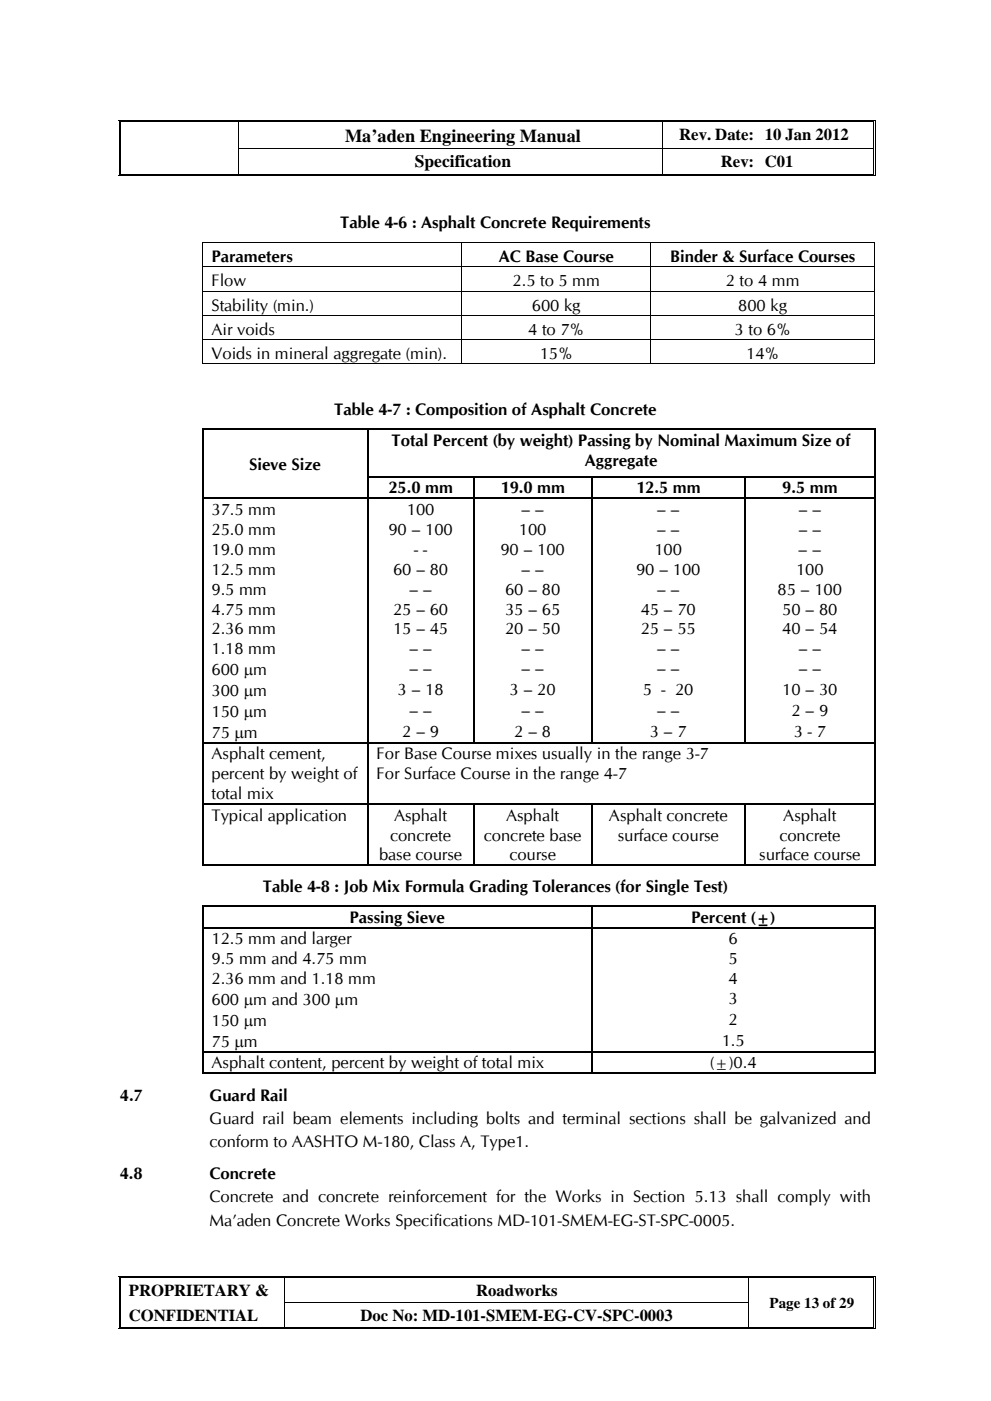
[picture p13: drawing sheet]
<svg xmlns="http://www.w3.org/2000/svg" width="210mm" height="297mm" viewBox="0 0 210 297" stroke-linecap="round" stroke-linejoin="round" font-family="sans-serif">
<defs><g id="words">
<text font-size="3.9" x="73.1" y="30">Ma’aden Engineering Manual</text>
<text font-size="3.7" x="87.9" y="35.5">Specification</text>
<g font-size="3.5">
<text x="144" y="29.7">Rev. Date: 10 Jan 2012</text>
<text x="152.8" y="35.3">Rev: C01</text>
<text x="72.1" y="48.4">Table 4-6 : Asphalt Concrete Requirements</text>
<text x="44.8" y="55.6">Parameters</text>
<text x="105.7" y="55.6">AC Base Course</text>
<text x="142" y="55.6">Binder &amp; Surface Courses</text>
<text x="44.8" y="60.7">Flow</text>
<text x="44.8" y="65.8">Stability (min.)</text>
<text x="108.6" y="60.7">2.5 to 5 mm</text>
<text x="112.7" y="65.8">600 kg</text>
<text x="153.9" y="60.7">2 to 4 mm</text>
<text x="156.5" y="65.8">800 kg</text>
<text x="44.8" y="70.9">Air voids</text>
<text x="112" y="70.9">4 to 7%</text>
<text x="155.7" y="70.9">3 to 6%</text>
<text x="44.8" y="76.1">Voids in mineral aggregate (min).</text>
<text x="114.4" y="76.1">15%</text>
<text x="158.2" y="76.1">14%</text>
<text x="70.9" y="87.9">Table 4-7 : Composition of Asphalt Concrete</text>
<text x="83" y="94.5">Total Percent (by weight) Passing by Nominal Maximum Size of</text>
<text x="52.8" y="99.5">Sieve Size</text>
<text x="124" y="98.7">Aggregate</text>
<text x="82.3" y="104.6">25.0 mm</text>
<text x="106.1" y="104.6">19.0 mm</text>
<text x="134.8" y="104.6">12.5 mm</text>
<text x="165.8" y="104.6">9.5 mm</text>
<text x="44.8" y="109.1">37.5 mm</text>
<text x="44.8" y="113.3">25.0 mm</text>
<text x="82.3" y="113.3">90 – 100</text>
<text x="86.2" y="109.1">100</text>
<text x="110" y="113.3">100</text>
<text x="110.5" y="109.1">– –</text>
<text x="139.2" y="109.1">– –</text>
<text x="139.2" y="113.3">– –</text>
<text x="169.2" y="109.1">– –</text>
<text x="169.2" y="113.3">– –</text>
<text x="44.8" y="117.5">19.0 mm</text>
<text x="87.7" y="117.5">- -</text>
<text x="106.1" y="117.5">90 – 100</text>
<text x="138.7" y="117.5">100</text>
<text x="169.2" y="117.5">– –</text>
<text x="44.8" y="121.8">12.5 mm</text>
<text x="83.3" y="121.8">60 – 80</text>
<text x="110.5" y="121.8">– –</text>
<text x="134.8" y="121.8">90 – 100</text>
<text x="168.7" y="121.8">100</text>
<text x="44.8" y="126">9.5 mm</text>
<text x="44.8" y="130.2">4.75 mm</text>
<text x="83.3" y="130.2">25 – 60</text>
<text x="86.7" y="126">– –</text>
<text x="107.1" y="126">60 – 80</text>
<text x="107.1" y="130.2">35 – 65</text>
<text x="135.8" y="130.2">45 – 70</text>
<text x="139.2" y="126">– –</text>
<text x="164.8" y="126">85 – 100</text>
<text x="165.8" y="130.2">50 – 80</text>
<text x="44.8" y="134.5">2.36 mm</text>
<text x="83.3" y="134.5">15 – 45</text>
<text x="107.1" y="134.5">20 – 50</text>
<text x="135.8" y="134.5">25 – 55</text>
<text x="165.8" y="134.5">40 – 54</text>
<text x="44.8" y="138.7">1.18 mm</text>
<text x="44.8" y="143.1">600 µm</text>
<text x="86.7" y="138.7">– –</text>
<text x="86.7" y="142.9">– –</text>
<text x="110.5" y="138.7">– –</text>
<text x="110.5" y="142.9">– –</text>
<text x="139.2" y="138.7">– –</text>
<text x="139.2" y="142.9">– –</text>
<text x="169.2" y="138.7">– –</text>
<text x="169.2" y="142.9">– –</text>
<text x="44.8" y="147.6">300 µm</text>
<text x="84.3" y="147.4">3 – 18</text>
<text x="108" y="147.4">3 – 20</text>
<text x="136.3" y="147.4">5 - 20</text>
<text x="165.8" y="147.4">10 – 30</text>
<text x="44.8" y="152">150 µm</text>
<text x="86.7" y="151.8">– –</text>
<text x="110.5" y="151.8">– –</text>
<text x="139.2" y="151.8">– –</text>
<text x="167.8" y="151.8">2 – 9</text>
<text x="44.8" y="156.4">75 µm</text>
<text x="44.8" y="160.9">Asphalt cement,</text>
<text x="79.8" y="160.9">For Base Course mixes usually in the range 3-7</text>
<text x="85.3" y="156.2">2 – 9</text>
<text x="109" y="156.2">2 – 8</text>
<text x="137.7" y="156.2">3 – 7</text>
<text x="168.2" y="156.2">3 - 7</text>
<text x="44.8" y="165.2">percent by weight of</text>
<text x="79.8" y="165.2">For Surface Course in the range 4-7</text>
<text x="44.8" y="169.4">total mix</text>
<text x="44.8" y="173.9">Typical application</text>
<text x="83.5" y="173.9">Asphalt</text>
<text x="107.3" y="173.9">Asphalt</text>
<text x="129.1" y="173.9">Asphalt concrete</text>
<text x="166" y="173.9">Asphalt</text>
<text x="82.7" y="178.1">concrete</text>
<text x="102.6" y="178.1">concrete base</text>
<text x="130.9" y="178.1">surface course</text>
<text x="165.2" y="178.1">concrete</text>
<text x="80.3" y="182.4">base course</text>
<text x="108" y="182.4">course</text>
<text x="160.9" y="182.4">surface course</text>
<text x="55.7" y="189">Table 4-8 : Job Mix Formula Grading Tolerances (for Single Test)</text>
<text x="74.1" y="195.6">Passing Sieve</text>
<text x="146.5" y="195.6">Percent (±)</text>
<text x="44.8" y="200.1">12.5 mm and larger</text>
<text x="154.4" y="200.1">6</text>
<text x="44.8" y="204.3">9.5 mm and 4.75 mm</text>
<text x="44.8" y="208.6">2.36 mm and 1.18 mm</text>
<text x="154.4" y="204.3">5</text>
<text x="154.4" y="208.6">4</text>
<text x="44.8" y="213">600 µm and 300 µm</text>
<text x="154.4" y="212.8">3</text>
<text x="44.8" y="217.4">150 µm</text>
<text x="44.8" y="221.8">75 µm</text>
<text x="153" y="221.7">1.5</text>
<text x="154.4" y="217.2">2</text>
<text x="44.8" y="226.4">Asphalt content, percent by weight of total mix</text>
<text x="150.4" y="226.4">(±)0.4</text>
<text x="25.4" y="233.3">4.7</text>
<text x="44.4" y="233.3">Guard Rail</text>
<text x="44.4" y="238.3">Guard rail beam elements including bolts and terminal sections shall be galvanized and</text>
<text x="44.4" y="243.2">conform to AASHTO M-180, Class A, Type1.</text>
<text x="25.4" y="249.9">4.8</text>
<text x="44.4" y="249.9">Concrete</text>
<text x="44.4" y="254.8">Concrete and concrete reinforcement for the Works in Section 5.13 shall comply with</text>
<text x="44.4" y="259.8">Ma’aden Concrete Works Specifications MD-101-SMEM-EG-ST-SPC-0005.</text>
<text x="27.3" y="274.7">PROPRIETARY &amp;</text>
<text x="100.9" y="274.7">Roadworks</text>
<text x="27.3" y="279.9">CONFIDENTIAL</text>
<text x="76.4" y="279.9">Doc No: MD-101-SMEM-EG-CV-SPC-0003</text>
</g>
<text font-size="3.2" x="163.1" y="277.2">Page 13 of 29</text>
</g></defs>
<g fill="#000">
<path d="M25.1 25.4h.2v1h-.2z" fill-rule="evenodd"/>
<path d="M25.1 25.4h.6v.2h-.6z" fill-rule="evenodd"/>
<path d="M25.1 31.4h.2v.6h-.2z" fill-rule="evenodd"/>
<path d="M25.1 36.8h.2v.5h-.2z" fill-rule="evenodd"/>
<path d="M25.1 37.2h.6v.1h-.6z" fill-rule="evenodd"/>
<path d="M25.5 25.7h.2v.7h-.2z" fill-rule="evenodd"/>
<path d="M25.5 25.7h.2v.2h-.2z" fill-rule="evenodd"/>
<path d="M25.5 31.4h.2v.6h-.2z" fill-rule="evenodd"/>
<path d="M25.5 36.8h.2v.2h-.2z" fill-rule="evenodd"/>
<path d="M25.5 36.8h.2v.2h-.2z" fill-rule="evenodd"/>
<path d="M50.6 25.9h.1v.5h-.1z" fill-rule="evenodd"/>
<path d="M50.6 25.4h.5v.2h-.5z" fill-rule="evenodd"/>
<path d="M50.6 25.7h.5v.2h-.5z" fill-rule="evenodd"/>
<path d="M50.6 31.4h.1v.6h-.1z" fill-rule="evenodd"/>
<path d="M50.6 36.8h.5v.2h-.5z" fill-rule="evenodd"/>
<path d="M50.6 37.2h.5v.1h-.5z" fill-rule="evenodd"/>
<path d="M140.3 25.9h.2v.5h-.2z" fill-rule="evenodd"/>
<path d="M140.3 25.4h.5v.2h-.5z" fill-rule="evenodd"/>
<path d="M140.3 25.7h.5v.2h-.5z" fill-rule="evenodd"/>
<path d="M140.3 31.4h.2v.6h-.2z" fill-rule="evenodd"/>
<path d="M140.3 36.8h.5v.2h-.5z" fill-rule="evenodd"/>
<path d="M140.3 37.2h.5v.1h-.5z" fill-rule="evenodd"/>
<path d="M160.4 25.4h.5v.2h-.5z" fill-rule="evenodd"/>
<path d="M160.4 25.7h.5v.2h-.5z" fill-rule="evenodd"/>
<path d="M160.4 31.4h.2v.1h-.2z" fill-rule="evenodd"/>
<path d="M160.4 36.8h.5v.2h-.5z" fill-rule="evenodd"/>
<path d="M160.4 37.2h.5v.1h-.5z" fill-rule="evenodd"/>
<path d="M185.2 25.4h.5v.2h-.5z" fill-rule="evenodd"/>
<path d="M185.2 25.7h.1v.7h-.1z" fill-rule="evenodd"/>
<path d="M185.2 25.7h.1v.2h-.1z" fill-rule="evenodd"/>
<path d="M185.2 31.4h.1v.6h-.1z" fill-rule="evenodd"/>
<path d="M185.2 37.2h.5v.1h-.5z" fill-rule="evenodd"/>
<path d="M185.2 36.8h.1v.2h-.1z" fill-rule="evenodd"/>
<path d="M185.2 36.8h.1v.2h-.1z" fill-rule="evenodd"/>
<path d="M185.5 25.4h.2v1h-.2z" fill-rule="evenodd"/>
<path d="M185.5 31.4h.2v.6h-.2z" fill-rule="evenodd"/>
<path d="M185.5 36.8h.2v.5h-.2z" fill-rule="evenodd"/>
<path d="M42.8 51.4h.2v.1h-.2z" fill-rule="evenodd"/>
<path d="M42.8 51.4h.2v.1h-.2z" fill-rule="evenodd"/>
<path d="M42.8 56.5h.2v.1h-.2z" fill-rule="evenodd"/>
<path d="M97.8 51.4h.2v.1h-.2z" fill-rule="evenodd"/>
<path d="M97.8 56.5h.2v.1h-.2z" fill-rule="evenodd"/>
<path d="M137.8 51.4h.2v.1h-.2z" fill-rule="evenodd"/>
<path d="M137.8 56.5h.2v.1h-.2z" fill-rule="evenodd"/>
<path d="M185.3 51.4h.2v.1h-.2z" fill-rule="evenodd"/>
<path d="M185.3 51.4h.2v.1h-.2z" fill-rule="evenodd"/>
<path d="M185.3 56.5h.2v.1h-.2z" fill-rule="evenodd"/>
<path d="M42.8 61.6h.2v.2h-.2z" fill-rule="evenodd"/>
<path d="M42.8 66.7h.2v.2h-.2z" fill-rule="evenodd"/>
<path d="M42.8 71.8h.2v.2h-.2z" fill-rule="evenodd"/>
<path d="M42.8 76.9h.2v.2h-.2z" fill-rule="evenodd"/>
<path d="M42.8 76.9h.2v.2h-.2z" fill-rule="evenodd"/>
<path d="M97.8 61.6h.2v.2h-.2z" fill-rule="evenodd"/>
<path d="M97.8 66.7h.2v.2h-.2z" fill-rule="evenodd"/>
<path d="M97.8 71.8h.2v.2h-.2z" fill-rule="evenodd"/>
<path d="M97.8 76.9h.2v.2h-.2z" fill-rule="evenodd"/>
<path d="M137.8 61.6h.2v.2h-.2z" fill-rule="evenodd"/>
<path d="M137.8 66.7h.2v.2h-.2z" fill-rule="evenodd"/>
<path d="M137.8 71.8h.2v.2h-.2z" fill-rule="evenodd"/>
<path d="M137.8 76.9h.2v.2h-.2z" fill-rule="evenodd"/>
<path d="M185.3 61.6h.2v.2h-.2z" fill-rule="evenodd"/>
<path d="M185.3 66.7h.2v.2h-.2z" fill-rule="evenodd"/>
<path d="M185.3 71.8h.2v.2h-.2z" fill-rule="evenodd"/>
<path d="M185.3 76.9h.2v.2h-.2z" fill-rule="evenodd"/>
<path d="M185.3 76.9h.2v.2h-.2z" fill-rule="evenodd"/>
<path d="M42.8 90.9h.3v.2h-.3z" fill-rule="evenodd"/>
<path d="M42.8 90.9h.3v.2h-.3z" fill-rule="evenodd"/>
<path d="M77.8 91.1h.2z" fill-rule="evenodd"/>
<path d="M77.8 90.9h.2v.2h-.2z" fill-rule="evenodd"/>
<path d="M185.3 90.9h.2v.2h-.2z" fill-rule="evenodd"/>
<path d="M185.3 90.9h.2v.2h-.2z" fill-rule="evenodd"/>
<path d="M42.8 101h.3v.2h-.3z" fill-rule="evenodd"/>
<path d="M42.8 105.5h.3v.2h-.3z" fill-rule="evenodd"/>
<path d="M77.8 101h.2v.2h-.2z" fill-rule="evenodd"/>
<path d="M77.8 105.5h.2v.2h-.2z" fill-rule="evenodd"/>
<path d="M100.3 101.2h.2z" fill-rule="evenodd"/>
<path d="M100.3 101h.2v.2h-.2z" fill-rule="evenodd"/>
<path d="M100.3 105.5h.2v.2h-.2z" fill-rule="evenodd"/>
<path d="M125.3 101.2h.2z" fill-rule="evenodd"/>
<path d="M125.3 101h.2v.2h-.2z" fill-rule="evenodd"/>
<path d="M125.3 105.5h.2v.2h-.2z" fill-rule="evenodd"/>
<path d="M157.8 101.2h.3z" fill-rule="evenodd"/>
<path d="M157.8 101h.3v.2h-.3z" fill-rule="evenodd"/>
<path d="M157.8 105.5h.3v.2h-.3z" fill-rule="evenodd"/>
<path d="M185.3 101h.2v.2h-.2z" fill-rule="evenodd"/>
<path d="M185.3 105.5h.2v.2h-.2z" fill-rule="evenodd"/>
<path d="M42.8 157.3h.3v.3h-.3z" fill-rule="evenodd"/>
<path d="M77.8 157.3h.2v.3h-.2z" fill-rule="evenodd"/>
<path d="M100.3 157.3h.2v.3h-.2z" fill-rule="evenodd"/>
<path d="M125.3 157.3h.2v.3h-.2z" fill-rule="evenodd"/>
<path d="M157.8 157.3h.3v.3h-.3z" fill-rule="evenodd"/>
<path d="M185.3 157.3h.2v.3h-.2z" fill-rule="evenodd"/>
<path d="M42.8 170.3h.3v.3h-.3z" fill-rule="evenodd"/>
<path d="M77.8 170.3h.2v.3h-.2z" fill-rule="evenodd"/>
<path d="M100.3 170.5l.2 .1z" fill-rule="evenodd"/>
<path d="M100.3 170.3h.2v.2h-.2z" fill-rule="evenodd"/>
<path d="M125.3 170.5l.2 .1z" fill-rule="evenodd"/>
<path d="M125.3 170.3h.2v.2h-.2z" fill-rule="evenodd"/>
<path d="M157.8 170.5l.3 .1z" fill-rule="evenodd"/>
<path d="M157.8 170.3h.3v.2h-.3z" fill-rule="evenodd"/>
<path d="M185.3 170.3h.2v.3h-.2z" fill-rule="evenodd"/>
<path d="M42.8 183.3h.3v.2h-.3z" fill-rule="evenodd"/>
<path d="M42.8 183.3h.3v.2h-.3z" fill-rule="evenodd"/>
<path d="M42.8 192h.3v.3h-.3z" fill-rule="evenodd"/>
<path d="M42.8 192h.3v.2h-.3z" fill-rule="evenodd"/>
<path d="M42.8 196.5h.3v.3h-.3z" fill-rule="evenodd"/>
<path d="M77.8 183.3h.2v.2h-.2z" fill-rule="evenodd"/>
<path d="M100.3 183.3h.2v.2h-.2z" fill-rule="evenodd"/>
<path d="M125.3 183.3h.2v.2h-.2z" fill-rule="evenodd"/>
<path d="M125.3 192.2l.2 .1z" fill-rule="evenodd"/>
<path d="M125.3 192h.2v.2h-.2z" fill-rule="evenodd"/>
<path d="M125.3 196.5h.2v.3h-.2z" fill-rule="evenodd"/>
<path d="M157.8 183.3h.3v.2h-.3z" fill-rule="evenodd"/>
<path d="M185.3 183.3h.2v.2h-.2z" fill-rule="evenodd"/>
<path d="M185.3 183.3h.2v.2h-.2z" fill-rule="evenodd"/>
<path d="M185.3 192h.2v.3h-.2z" fill-rule="evenodd"/>
<path d="M185.3 192h.2v.2h-.2z" fill-rule="evenodd"/>
<path d="M185.3 196.5h.2v.3h-.2z" fill-rule="evenodd"/>
<path d="M42.8 222.7h.3v.3h-.3z" fill-rule="evenodd"/>
<path d="M42.8 227.2h.3v.3h-.3z" fill-rule="evenodd"/>
<path d="M42.8 227.2h.3v.3h-.3z" fill-rule="evenodd"/>
<path d="M125.3 222.7h.2v.3h-.2z" fill-rule="evenodd"/>
<path d="M125.3 227.2h.2v.3h-.2z" fill-rule="evenodd"/>
<path d="M185.3 222.7h.2v.3h-.2z" fill-rule="evenodd"/>
<path d="M185.3 227.2h.2v.3h-.2z" fill-rule="evenodd"/>
<path d="M185.3 227.2h.2v.3h-.2z" fill-rule="evenodd"/>
<path d="M25.1 270.4h.2v1h-.2z" fill-rule="evenodd"/>
<path d="M25.1 270.4h.6v.1h-.6z" fill-rule="evenodd"/>
<path d="M25.1 275.9h.2v.7h-.2z" fill-rule="evenodd"/>
<path d="M25.5 270.7h.2v.7h-.2z" fill-rule="evenodd"/>
<path d="M25.5 270.7h.2v.2h-.2z" fill-rule="evenodd"/>
<path d="M25.5 275.9h.2v.7h-.2z" fill-rule="evenodd"/>
<path d="M60.2 270.9h.2v.5h-.2z" fill-rule="evenodd"/>
<path d="M60.2 270.4h.5v.1h-.5z" fill-rule="evenodd"/>
<path d="M60.2 270.7h.5v.2h-.5z" fill-rule="evenodd"/>
<path d="M60.2 275.9h.2v.7h-.2z" fill-rule="evenodd"/>
<path d="M158.7 270.9h.1v.5h-.1z" fill-rule="evenodd"/>
<path d="M158.7 270.4h.5v.1h-.5z" fill-rule="evenodd"/>
<path d="M158.7 270.7h.5v.2h-.5z" fill-rule="evenodd"/>
<path d="M158.7 275.9h.1v.7h-.1z" fill-rule="evenodd"/>
<path d="M185.2 270.4h.5v.1h-.5z" fill-rule="evenodd"/>
<path d="M185.2 270.7h.1v.7h-.1z" fill-rule="evenodd"/>
<path d="M185.2 270.7h.1v.2h-.1z" fill-rule="evenodd"/>
<path d="M185.2 275.9h.1v.7h-.1z" fill-rule="evenodd"/>
<path d="M185.5 270.4h.2v1h-.2z" fill-rule="evenodd"/>
<path d="M185.5 275.9h.2v.7h-.2z" fill-rule="evenodd"/>
<path d="M25.1 281.2h.2v.5h-.2z" fill-rule="evenodd"/>
<path d="M25.1 281.5h.6v.2h-.6z" fill-rule="evenodd"/>
<path d="M25.5 281.2h.2v.1h-.2z" fill-rule="evenodd"/>
<path d="M25.5 281.2h.2v.1h-.2z" fill-rule="evenodd"/>
<path d="M60.2 281.2h.5v.1h-.5z" fill-rule="evenodd"/>
<path d="M60.2 281.5h.5v.2h-.5z" fill-rule="evenodd"/>
<path d="M158.7 281.2h.5v.1h-.5z" fill-rule="evenodd"/>
<path d="M158.7 281.5h.5v.2h-.5z" fill-rule="evenodd"/>
<path d="M185.2 281.5h.5v.2h-.5z" fill-rule="evenodd"/>
<path d="M185.2 281.2h.1v.1h-.1z" fill-rule="evenodd"/>
<path d="M185.2 281.2h.1v.1h-.1z" fill-rule="evenodd"/>
<path d="M185.5 281.2h.2v.5h-.2z" fill-rule="evenodd"/>
</g>
<g fill="none" stroke="#000" stroke-width=".21">
<path d="M25.2 26.4v5M25.2 32v4.8M25.6 26.4v5M25.6 32v4.8M25.7 25.5h24.9M25.7 25.8h24.9M25.7 37.3h24.9M25.7 36.9h24.9M50.7 26.4v5M50.7 32v4.8M50.7 31.5h89.6M51.1 25.5h89.2"/>
<path d="M51.1 25.8h89.2M51.1 37.3h89.2M51.1 36.9h89.2M140.4 26.4v5M140.4 32v4.8M140.5 31.5h19.9M140.8 25.5h19.6M140.8 25.8h19.6M140.8 37.3h19.6M140.8 36.9h19.6M160.6 31.5h24.6M160.9 25.5h24.3"/>
<path d="M160.9 25.8h24.3M160.9 37.3h24.3M160.9 36.9h24.3M185.3 26.4v5M185.3 32v4.8M185.6 26.4v5M185.6 32v4.8M42.9 51.5v5M42.9 56.6v5M43 51.5h54.8M43 56.6h54.8M97.9 51.5v5"/>
<path d="M97.9 56.6v5M98 51.5h39.8M98 56.6h39.8M137.9 51.5v5M137.9 56.6v5M138 51.5h47.3M138 56.6h47.3M185.4 51.5v5M185.4 56.6v5M42.9 61.8v4.9M42.9 66.9v4.9M42.9 72v4.9"/>
<path d="M43 61.7h54.8M43 66.8h54.8M43 71.9h54.8M43 77h54.8M97.9 61.8v4.9M97.9 66.9v4.9M97.9 72v4.9M98 61.7h39.8M98 66.8h39.8M98 71.9h39.8M98 77h39.8M137.9 61.8v4.9"/>
<path d="M137.9 66.9v4.9M137.9 72v4.9M138 61.7h47.3M138 66.8h47.3M138 71.9h47.3M138 77h47.3M185.4 61.8v4.9M185.4 66.9v4.9M185.4 72v4.9M25.2 271.4v4.5M25.2 276.6v4.6M25.6 271.4v4.5"/>
<path d="M25.6 276.6v4.6M25.7 270.4h34.5M25.7 270.8h34.5M60.3 271.4v4.5M60.3 276.6v4.6M60.4 276h98.3M60.7 270.4h98M60.7 270.8h98M158.8 271.4v4.5M158.8 276.6v4.6M159.2 270.4h26M159.2 270.8h26"/>
<path d="M185.3 271.4v4.5M185.3 276.6v4.6M185.6 271.4v4.5M185.6 276.6v4.6M25.7 281.6h34.5M25.7 281.3h34.5M60.7 281.6h98M60.7 281.3h98M159.2 281.6h26M159.2 281.3h26"/>
</g>
<g fill="none" stroke="#000" stroke-width=".25">
<path d="M42.9 91.1v9.9M43.1 91h34.7M77.9 91.1v9.9M78 91h107.3M185.4 91.1v9.9M42.9 101.2v4.3M42.9 105.7v51.6M43.1 105.6h34.7M77.9 101.2v4.3M77.9 105.7v51.6M78 101.1h22.3M78 105.6h22.3"/>
<path d="M100.4 101.2v4.3M100.4 105.7v51.6M100.5 101.1h24.8M100.5 105.6h24.8M125.4 101.2v4.3M125.4 105.7v51.6M125.5 101.1h32.3M125.5 105.6h32.3M157.9 101.2v4.3M157.9 105.7v51.6M158.1 101.1h27.2M158.1 105.6h27.2"/>
<path d="M185.4 101.2v4.3M185.4 105.7v51.6M42.9 157.6v12.7M43.1 157.5h34.7M77.9 157.6v12.7M78 157.5h22.3M100.5 157.5h24.8M125.5 157.5h32.3M158.1 157.5h27.2M185.4 157.6v12.7M42.9 170.6v12.7M43.1 170.4h34.7"/>
<path d="M77.9 170.6v12.7M78 170.4h22.3M100.4 170.6v12.7M100.5 170.4h24.8M125.4 170.6v12.7M125.5 170.4h32.3M157.9 170.6v12.7M158.1 170.4h27.2M185.4 170.6v12.7M42.9 192.3v4.2M42.9 196.8v25.9M43.1 183.4h34.7"/>
<path d="M43.1 192.1h82.2M43.1 196.6h82.2M78 183.4h22.3M100.5 183.4h24.8M125.4 192.3v4.2M125.4 196.8v25.9M125.5 183.4h32.3M125.5 192.1h59.8M125.5 196.6h59.8M158.1 183.4h27.2M185.4 192.3v4.2M185.4 196.8v25.9"/>
<path d="M42.9 223v4.2M43.1 222.9h82.2M43.1 227.4h82.2M125.4 223v4.2M125.5 222.9h59.8M125.5 227.4h59.8M185.4 223v4.2"/>
</g>
<use href="#words"/>
</svg>
